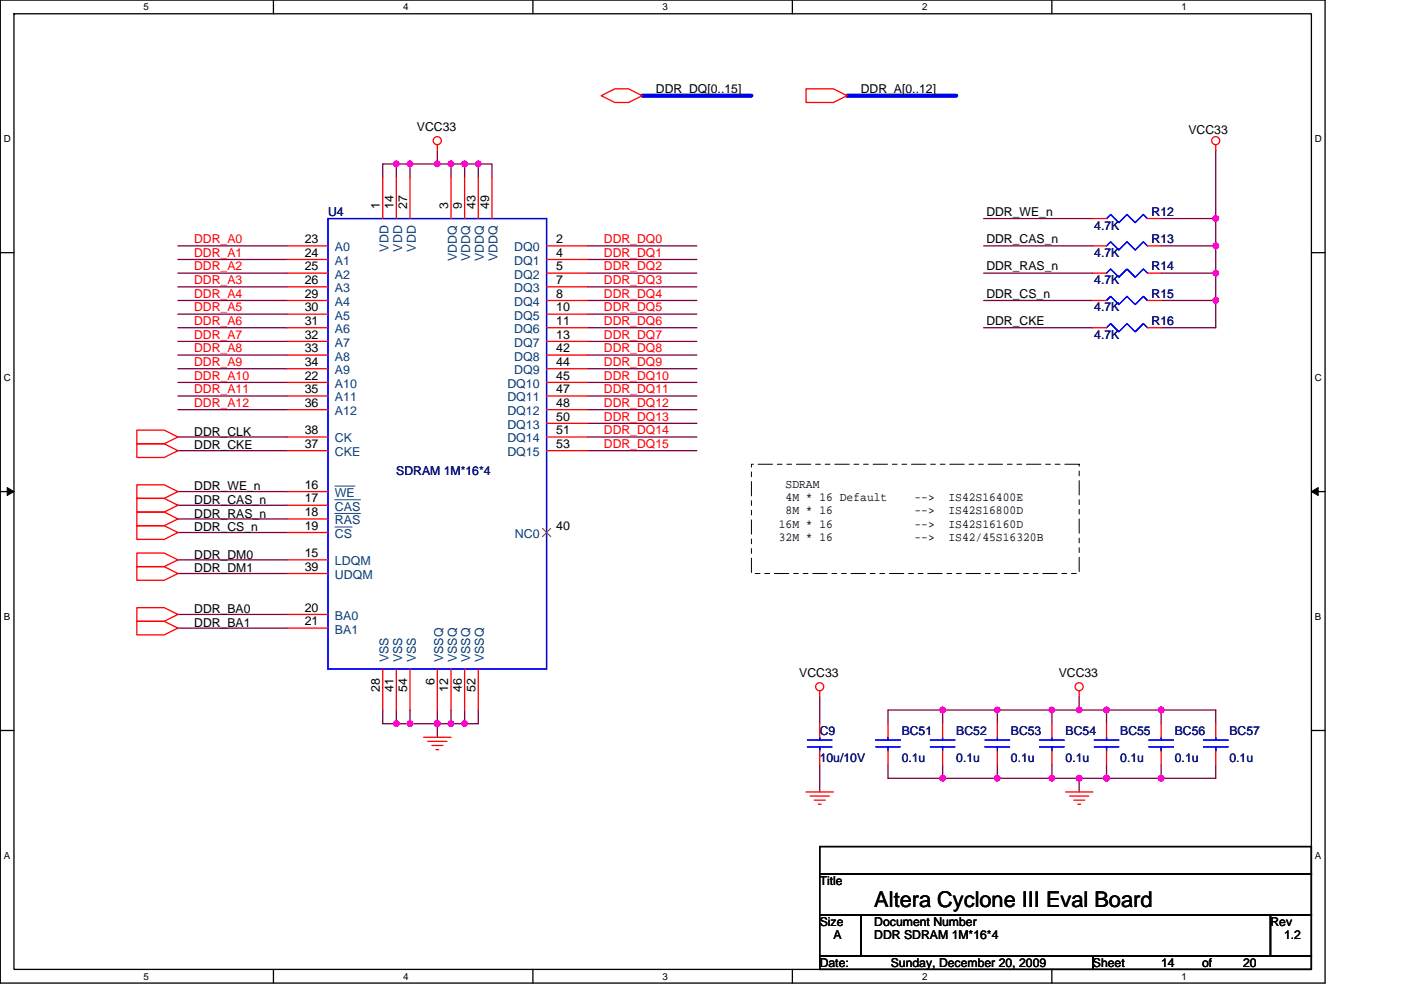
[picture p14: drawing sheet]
<svg xmlns="http://www.w3.org/2000/svg" width="297mm" height="210mm" viewBox="0 0 297 210" stroke-linecap="round" stroke-linejoin="round" font-family="sans-serif">
<defs><g id="words">
<text font-size="4.6" x="185.4" y="192.4">Altera Cyclone III Eval Board</text>
<g font-size="2.6">
<text x="139.1" y="19.7">DDR_DQ[0..15]</text>
<text x="182.5" y="19.7">DDR_A[0..12]</text>
<text x="88.4" y="27.8">VCC33</text>
<text x="252" y="28.4">VCC33</text>
<text x="80.6" y="44.3" transform="rotate(-90 80.6 44.3)">1</text>
<text x="83.4" y="44.3" transform="rotate(-90 83.4 44.3)">14</text>
<text x="86.3" y="44.3" transform="rotate(-90 86.3 44.3)">27</text>
<text x="95" y="44.3" transform="rotate(-90 95 44.3)">3</text>
<text x="97.9" y="44.3" transform="rotate(-90 97.9 44.3)">9</text>
<text x="100.8" y="44.3" transform="rotate(-90 100.8 44.3)">43</text>
<text x="103.7" y="44.3" transform="rotate(-90 103.7 44.3)">49</text>
<text x="209.1" y="45.8">DDR_WE_n</text>
<text x="64.6" y="51.6">23</text>
<text x="117.9" y="51.6">2</text>
<text x="209.1" y="51.6">DDR_CAS_n</text>
<text x="64.6" y="54.4">24</text>
<text x="64.6" y="57.3">25</text>
<text x="117.9" y="54.4">4</text>
<text x="117.9" y="57.3">5</text>
<text x="209.1" y="57.4">DDR_RAS_n</text>
<text x="64.6" y="60.2">26</text>
<text x="64.6" y="63.1">29</text>
<text x="117.9" y="60.2">7</text>
<text x="117.9" y="63.1">8</text>
<text x="209.1" y="63.2">DDR_CS_n</text>
<text x="64.6" y="66">30</text>
<text x="64.6" y="68.9">31</text>
<text x="64.6" y="71.8">32</text>
<text x="117.9" y="66">10</text>
<text x="117.9" y="68.9">11</text>
<text x="117.9" y="71.8">13</text>
<text x="209.1" y="68.9">DDR_CKE</text>
<text x="64.6" y="74.7">33</text>
<text x="64.6" y="77.6">34</text>
<text x="117.9" y="74.7">42</text>
<text x="117.9" y="77.6">44</text>
<text x="64.6" y="80.5">22</text>
<text x="64.6" y="83.4">35</text>
<text x="117.9" y="80.5">45</text>
<text x="117.9" y="83.4">47</text>
<text x="64.6" y="86.3">36</text>
<text x="117.9" y="86.3">48</text>
<text x="117.9" y="89.2">50</text>
<text x="41.2" y="92.4">DDR_CLK</text>
<text x="41.2" y="95.3">DDR_CKE</text>
<text x="64.6" y="92.1">38</text>
<text x="64.6" y="95">37</text>
<text x="117.9" y="92.1">51</text>
<text x="117.9" y="95">53</text>
<text x="41.2" y="104">DDR_WE_n</text>
<text x="41.2" y="106.9">DDR_CAS_n</text>
<text x="64.6" y="103.7">16</text>
<text x="64.6" y="106.6">17</text>
<text x="166.6" y="103.5">SDRAM</text>
<text x="166.6" y="106.3">4M * 16 Default</text>
<text x="193.9" y="106.3">--&gt;</text>
<text x="201.1" y="106.3">IS42S16400E</text>
<text x="41.2" y="109.8">DDR_RAS_n</text>
<text x="41.2" y="112.7">DDR_CS_n</text>
<text x="64.6" y="109.5">18</text>
<text x="64.6" y="112.4">19</text>
<text x="117.9" y="112.4">40</text>
<text x="165.1" y="111.9">16M * 16</text>
<text x="166.6" y="109.1">8M * 16</text>
<text x="193.9" y="109.1">--&gt;</text>
<text x="193.9" y="111.9">--&gt;</text>
<text x="201.1" y="109.1">IS42S16800D</text>
<text x="201.1" y="111.9">IS42S16160D</text>
<text x="41.2" y="118.5">DDR_DM0</text>
<text x="64.6" y="118.2">15</text>
<text x="165.1" y="114.7">32M * 16</text>
<text x="193.9" y="114.7">--&gt;</text>
<text x="201.1" y="114.7">IS42/45S16320B</text>
<text x="41.2" y="121.4">DDR_DM1</text>
<text x="64.6" y="121.1">39</text>
<text x="41.2" y="130">DDR_BA0</text>
<text x="64.6" y="129.7">20</text>
<text x="41.2" y="132.9">DDR_BA1</text>
<text x="64.6" y="132.6">21</text>
<text x="169.5" y="143.7">VCC33</text>
<text x="224.5" y="143.7">VCC33</text>
<text x="80.6" y="146.9" transform="rotate(-90 80.6 146.9)">28</text>
<text x="83.4" y="146.9" transform="rotate(-90 83.4 146.9)">41</text>
<text x="86.3" y="146.9" transform="rotate(-90 86.3 146.9)">54</text>
<text x="92.1" y="145.4" transform="rotate(-90 92.1 145.4)">6</text>
<text x="95" y="146.9" transform="rotate(-90 95 146.9)">12</text>
<text x="97.9" y="146.9" transform="rotate(-90 97.9 146.9)">46</text>
<text x="100.8" y="146.9" transform="rotate(-90 100.8 146.9)">52</text>
<text x="173.8" y="187.7">Title</text>
<text x="173.8" y="196.4">Size</text>
<text x="185.4" y="196.4">Document Number</text>
<text x="269.4" y="196.4">Rev</text>
<text x="176.7" y="199.3">A</text>
<text x="185.4" y="199.3">DDR SDRAM 1M*16*4</text>
<text x="272.2" y="199.3">1.2</text>
<text x="173.8" y="205">Date:</text>
<text x="188.9" y="205">Sunday, December 20, 2009</text>
<text x="231.7" y="205">Sheet</text>
<text x="246.2" y="205">14</text>
<text x="254.9" y="205">of</text>
<text x="263.6" y="205">20</text>
</g>
<g font-size="2.6" fill="#000080">
<text x="69.6" y="45.8">U4</text>
<text x="244.2" y="45.8">R12</text>
<text x="232" y="48.7">4.7K</text>
<text x="244.2" y="51.6">R13</text>
<text x="232" y="54.5">4.7K</text>
<text x="244.2" y="57.4">R14</text>
<text x="232" y="60.3">4.7K</text>
<text x="244.2" y="63.2">R15</text>
<text x="232" y="66.1">4.7K</text>
<text x="232" y="71.8">4.7K</text>
<text x="244.2" y="69">R16</text>
<text x="84" y="100.8">SDRAM 1M*16*4</text>
<text x="173.8" y="155.8">C9</text>
<text x="191.2" y="155.8">BC51</text>
<text x="202.8" y="155.8">BC52</text>
<text x="214.3" y="155.8">BC53</text>
<text x="225.9" y="155.8">BC54</text>
<text x="237.5" y="155.8">BC55</text>
<text x="249.1" y="155.8">BC56</text>
<text x="260.7" y="155.8">BC57</text>
<text x="173.8" y="161.6">10u/10V</text>
<text x="191.2" y="161.6">0.1u</text>
<text x="202.8" y="161.6">0.1u</text>
<text x="214.3" y="161.6">0.1u</text>
<text x="225.9" y="161.6">0.1u</text>
<text x="237.5" y="161.6">0.1u</text>
<text x="249.1" y="161.6">0.1u</text>
<text x="260.7" y="161.6">0.1u</text>
</g>
<g font-size="2.6" fill="#f00">
<text x="41.2" y="51.6">DDR_A0</text>
<text x="128" y="51.6">DDR_DQ0</text>
<text x="41.2" y="54.5">DDR_A1</text>
<text x="41.2" y="57.4">DDR_A2</text>
<text x="128" y="54.5">DDR_DQ1</text>
<text x="128" y="57.4">DDR_DQ2</text>
<text x="41.2" y="60.3">DDR_A3</text>
<text x="41.2" y="63.2">DDR_A4</text>
<text x="128" y="60.3">DDR_DQ3</text>
<text x="128" y="63.2">DDR_DQ4</text>
<text x="41.2" y="66.1">DDR_A5</text>
<text x="41.2" y="68.9">DDR_A6</text>
<text x="41.2" y="71.8">DDR_A7</text>
<text x="128" y="66.1">DDR_DQ5</text>
<text x="128" y="68.9">DDR_DQ6</text>
<text x="128" y="71.8">DDR_DQ7</text>
<text x="41.2" y="74.7">DDR_A8</text>
<text x="41.2" y="77.6">DDR_A9</text>
<text x="128" y="74.7">DDR_DQ8</text>
<text x="128" y="77.6">DDR_DQ9</text>
<text x="41.2" y="80.5">DDR_A10</text>
<text x="41.2" y="83.4">DDR_A11</text>
<text x="128" y="80.5">DDR_DQ10</text>
<text x="128" y="83.4">DDR_DQ11</text>
<text x="41.2" y="86.3">DDR_A12</text>
<text x="128" y="86.3">DDR_DQ12</text>
<text x="128" y="89.2">DDR_DQ13</text>
<text x="128" y="92.1">DDR_DQ14</text>
<text x="128" y="95">DDR_DQ15</text>
</g>
<g font-size="2.6" fill="#004080">
<text x="71" y="53.3">A0</text>
<text x="82.4" y="53.4" transform="rotate(-90 82.4 53.4)">VDD</text>
<text x="85.2" y="53.4" transform="rotate(-90 85.2 53.4)">VDD</text>
<text x="88.1" y="53.4" transform="rotate(-90 88.1 53.4)">VDD</text>
<text x="109" y="53.3">DQ0</text>
<text x="71" y="56.2">A1</text>
<text x="71" y="59.1">A2</text>
<text x="96.8" y="55.4" transform="rotate(-90 96.8 55.4)">VDDQ</text>
<text x="99.7" y="55.4" transform="rotate(-90 99.7 55.4)">VDDQ</text>
<text x="102.6" y="55.4" transform="rotate(-90 102.6 55.4)">VDDQ</text>
<text x="105.5" y="55.4" transform="rotate(-90 105.5 55.4)">VDDQ</text>
<text x="109" y="56.2">DQ1</text>
<text x="109" y="59.1">DQ2</text>
<text x="71" y="62">A3</text>
<text x="71" y="64.9">A4</text>
<text x="109" y="62">DQ3</text>
<text x="109" y="64.9">DQ4</text>
<text x="71" y="67.8">A5</text>
<text x="71" y="70.7">A6</text>
<text x="109" y="67.8">DQ5</text>
<text x="109" y="70.7">DQ6</text>
<text x="71" y="73.6">A7</text>
<text x="71" y="76.5">A8</text>
<text x="109" y="73.6">DQ7</text>
<text x="109" y="76.5">DQ8</text>
<text x="71" y="79.4">A9</text>
<text x="71" y="82.3">A10</text>
<text x="107.6" y="82.3">DQ10</text>
<text x="109" y="79.4">DQ9</text>
<text x="71" y="85.2">A11</text>
<text x="71" y="88.1">A12</text>
<text x="107.6" y="85.2">DQ11</text>
<text x="107.6" y="88.1">DQ12</text>
<text x="71" y="93.9">CK</text>
<text x="107.6" y="91">DQ13</text>
<text x="107.6" y="93.9">DQ14</text>
<text x="71" y="96.8">CKE</text>
<text x="107.6" y="96.8">DQ15</text>
<text x="71" y="105.4">WE</text>
<text x="71" y="108.3">CAS</text>
<text x="71" y="111.2">RAS</text>
<text x="71" y="114.1">CS</text>
<text x="71" y="119.9">LDQM</text>
<text x="109.2" y="114.1">NC0</text>
<text x="71" y="122.8">UDQM</text>
<text x="71" y="131.5">BA0</text>
<text x="71" y="134.4">BA1</text>
<text x="82.4" y="140.5" transform="rotate(-90 82.4 140.5)">VSS</text>
<text x="85.2" y="140.5" transform="rotate(-90 85.2 140.5)">VSS</text>
<text x="88.1" y="140.5" transform="rotate(-90 88.1 140.5)">VSS</text>
<text x="93.9" y="140.5" transform="rotate(-90 93.9 140.5)">VSSQ</text>
<text x="96.8" y="140.5" transform="rotate(-90 96.8 140.5)">VSSQ</text>
<text x="99.7" y="140.5" transform="rotate(-90 99.7 140.5)">VSSQ</text>
<text x="102.6" y="140.5" transform="rotate(-90 102.6 140.5)">VSSQ</text>
</g>
<g font-size="2.1">
<text x="30.5" y="2.2">5</text>
<text x="85.5" y="2.2">4</text>
<text x="140.5" y="2.2">3</text>
<text x="195.5" y="2.2">2</text>
<text x="250.5" y="2.2">1</text>
<text x=".8" y="30.1">D</text>
<text x="278.8" y="30.1">D</text>
<text x=".8" y="80.8">C</text>
<text x="278.8" y="80.8">C</text>
<text x=".8" y="131.4">B</text>
<text x="278.8" y="131.4">B</text>
<text x=".8" y="182.1">A</text>
<text x="278.8" y="182.1">A</text>
<text x="30.5" y="207.8">5</text>
<text x="85.5" y="207.8">4</text>
<text x="140.5" y="207.8">3</text>
<text x="195.5" y="207.8">2</text>
<text x="250.5" y="207.8">1</text>
</g>
</g></defs>
<path d="M.1 0h280.8v208.5h-280.8zM3 2.9h275v202.7h-275z" fill="none" stroke="#000" stroke-width=".28"/>
<g fill="#fff">
<path d="M30.5 .3h1.1v2.3h-1.1z"/>
<path d="M30.5 205.9h1.1v2.3h-1.1z"/>
</g>
<path d="M58 0v2.9M58 205.6v2.9" fill="none" stroke="#000" stroke-width=".28"/>
<g fill="#fff">
<path d="M85.5 .3h1.1v2.3h-1.1z"/>
<path d="M85.5 205.9h1.1v2.3h-1.1z"/>
</g>
<path d="M113 0v2.9M113 205.6v2.9" fill="none" stroke="#000" stroke-width=".28"/>
<g fill="#fff">
<path d="M140.5 .3h1.1v2.3h-1.1z"/>
<path d="M140.5 205.9h1.1v2.3h-1.1z"/>
</g>
<path d="M168 0v2.9M168 205.6v2.9" fill="none" stroke="#000" stroke-width=".28"/>
<g fill="#fff">
<path d="M195.5 .3h1.2v2.3h-1.2z"/>
<path d="M195.5 205.9h1.2v2.3h-1.2z"/>
</g>
<path d="M223 0v2.9M223 205.6v2.9" fill="none" stroke="#000" stroke-width=".28"/>
<g fill="#fff">
<path d="M250.5 .3h1.2v2.3h-1.2z"/>
<path d="M250.5 205.9h1.2v2.3h-1.2z"/>
<path d="M.8 28.3h1.5v2.3h-1.5z"/>
<path d="M278.8 28.3h1.5v2.3h-1.5z"/>
<path d="M.8 78.9h1.5v2.3h-1.5z"/>
<path d="M278.8 78.9h1.5v2.3h-1.5z"/>
</g>
<path d="M.1 53.6h2.9M278 53.6h2.9" fill="none" stroke="#000" stroke-width=".28"/>
<g fill="#fff">
<path d="M.8 129.6h1.4v2.3h-1.4z"/>
<path d="M278.8 129.6h1.4v2.3h-1.4z"/>
</g>
<path d="M.1 104.3h2.9M278 104.3h2.9" fill="none" stroke="#000" stroke-width=".28"/>
<path d="M1.5 103.4l1.5 .9-1.5 .8zM278 104.3l1.5-.9v1.7z" fill="#000" stroke="#000" stroke-width=".21"/>
<g fill="#fff">
<path d="M.8 180.3h1.4v2.3h-1.4z"/>
<path d="M278.8 180.3h1.4v2.3h-1.4z"/>
</g>
<path d="M.1 154.9h2.9M278 154.9h2.9M173.8 179.6h104.2v5.7h-104.2zM173.8 194h8.7v8.7h-8.7zM173.8 185.3h104.2v8.7h-104.2zM182.5 194h86.9v8.7h-86.9zM269.4 194h8.6v8.7h-8.6zM173.8 202.7h57.9v2.9h-57.9zM231.7 202.7h46.3v2.9h-46.3z" fill="none" stroke="#000" stroke-width=".28"/>
<path d="M159.3 98.5h69.5v23.1h-69.5z" fill="none" stroke="#000" stroke-width=".21" stroke-dasharray="3 1 1 1 1 1"/>
<g fill="none" stroke="#800040" stroke-width=".28">
<path d="M84 34.8h-2.9v2.9M84 34.8v2.9M84 34.8h2.9M86.9 34.8v2.9M86.9 34.8h5.8M92.7 31.9v2.9M92.7 34.8h2.9M95.6 34.8v2.9M95.6 34.8h2.9M98.5 34.8v2.9M98.5 34.8h2.9M101.4 34.8v2.9"/>
<path d="M101.4 34.8h2.9v2.9M257.8 31.9v14.5h-11.6M37.7 52.2h23.2M37.7 55h23.2M37.7 57.9h23.2M124.6 52.2h23.1M124.6 55h23.1M124.6 57.9h23.1M208.6 46.4h23.1M208.6 52.2h23.1M208.6 57.9h23.1M257.8 46.4v5.8h-11.6"/>
<path d="M257.8 52.2v5.7h-11.6M257.8 57.9v5.8h-11.6M37.7 60.8h23.2M37.7 63.7h23.2M37.7 66.6h23.2M37.7 69.5h23.2M37.7 72.4h23.2M37.7 75.3h23.2M37.7 78.2h23.2M124.6 60.8h23.1M124.6 63.7h23.1M124.6 66.6h23.1"/>
<path d="M124.6 69.5h23.1M124.6 72.4h23.1M124.6 75.3h23.1M124.6 78.2h23.1M208.6 63.7h23.1M208.6 69.5h23.1M257.8 63.7v5.8h-11.6M37.7 81.1h23.2M37.7 84h23.2M37.7 86.9h23.2M37.7 92.7h23.2M37.7 95.6h23.2"/>
<path d="M124.6 81.1h23.1M124.6 84h23.1M124.6 86.9h23.1M124.6 89.8h23.1M124.6 92.7h23.1M124.6 95.6h23.1M37.7 104.3h23.2M37.7 107.2h23.2M37.7 110.1h23.2M37.7 112.9h23.2M37.7 118.7h23.2M37.7 121.6h23.2"/>
<path d="M37.7 130.3h23.2M37.7 133.2h23.2M81.1 150.6v2.9h2.9M84 150.6v2.9M84 153.5h2.9M86.9 150.6v2.9M86.9 153.5h5.8M92.7 153.5v2.9M92.7 150.6v2.9M92.7 153.5h2.9M95.6 150.6v2.9M95.6 153.5h2.9"/>
<path d="M98.5 150.6v2.9M101.4 150.6v2.9h-2.9M173.8 147.7v5.8M199.9 150.6v2.9M199.9 150.6h-11.6v2.9M199.9 150.6h11.6M211.5 150.6v2.9M211.5 150.6h11.5M223 150.6v2.9M223 150.6h5.8M228.8 147.7v2.9M228.8 150.6h5.8"/>
<path d="M234.6 150.6h11.6M234.6 150.6v2.9M246.2 150.6v2.9M246.2 150.6h11.6v2.9M173.8 162.2v5.8M188.3 162.2v2.9h11.6M199.9 165.1h11.6M199.9 162.2v2.9M211.5 165.1h11.5M211.5 162.2v2.9M223 165.1h5.8M223 162.2v2.9"/>
<path d="M228.8 165.1v2.9M228.8 165.1h5.8M234.6 162.2v2.9M234.6 165.1h11.6M246.2 162.2v2.9M257.8 162.2v2.9h-11.6"/>
</g>
<g fill="#f0f" stroke="#f0f" stroke-width=".28">
<circle cx="234.6" cy="165.1" r=".57"/>
<circle cx="223" cy="150.6" r=".57"/>
<circle cx="228.8" cy="165.1" r=".57"/>
<circle cx="223" cy="165.1" r=".57"/>
<circle cx="211.4" cy="150.6" r=".57"/>
<circle cx="211.4" cy="165.1" r=".57"/>
<circle cx="199.9" cy="165.1" r=".57"/>
<circle cx="199.9" cy="150.6" r=".57"/>
<circle cx="246.2" cy="165.1" r=".57"/>
<circle cx="246.2" cy="150.6" r=".57"/>
<circle cx="234.6" cy="150.6" r=".57"/>
<circle cx="228.8" cy="150.6" r=".57"/>
<circle cx="98.5" cy="34.8" r=".57"/>
<circle cx="92.7" cy="34.8" r=".57"/>
<circle cx="84" cy="34.8" r=".57"/>
<circle cx="95.6" cy="34.8" r=".57"/>
<circle cx="101.4" cy="34.8" r=".57"/>
<circle cx="86.9" cy="34.8" r=".57"/>
<circle cx="84" cy="153.5" r=".57"/>
<circle cx="95.6" cy="153.5" r=".57"/>
<circle cx="98.5" cy="153.5" r=".57"/>
<circle cx="92.7" cy="153.5" r=".57"/>
<circle cx="86.9" cy="153.5" r=".57"/>
<circle cx="257.8" cy="63.7" r=".57"/>
<circle cx="257.8" cy="46.3" r=".57"/>
<circle cx="257.8" cy="52.1" r=".57"/>
<circle cx="257.8" cy="57.9" r=".57"/>
</g>
<path d="M136.2 20.3h23.1M179.6 20.3h23.2" fill="none" stroke="#00f" stroke-width=".87"/>
<g fill="none" stroke="#f00" stroke-width=".28">
<path d="M170.9 18.8h5.8l2.9 1.5-2.9 1.4h-5.8zM81.1 37.7v8.7M84 37.7v8.7M86.9 37.7v8.7M92.7 30.7v1.2M95.6 37.7v8.7M98.5 37.7v8.7M101.4 37.7v8.7M104.3 37.7v8.7M127.5 20.3l2.9-1.5h2.9l2.9 1.5-2.9 1.4h-2.9zM257.8 30.7v1.2M60.9 52.2h8.7"/>
<path d="M60.9 55h8.7M60.9 57.9h8.7M115.9 52.2h8.7M115.9 55h8.7M115.9 57.9h8.7M231.7 46.4h2.9M231.7 57.9h2.9M231.7 52.2h2.9M243.3 46.4h2.9M243.3 57.9h2.9M243.3 52.2h2.9M60.9 60.8h8.7"/>
<path d="M60.9 63.7h8.7M60.9 66.6h8.7M60.9 69.5h8.7M60.9 72.4h8.7M60.9 75.3h8.7M60.9 78.2h8.7M115.9 60.8h8.7M115.9 63.7h8.7M115.9 66.6h8.7M115.9 69.5h8.7M115.9 72.4h8.7M115.9 75.3h8.7"/>
<path d="M115.9 78.2h8.7M231.7 63.7h2.9M231.7 69.5h2.9M243.3 63.7h2.9M243.3 69.5h2.9M29 91.2h5.8l2.9 1.5-2.9 1.4h-5.8zM29 94.1h5.8l2.9 1.5-2.9 1.4h-5.8zM60.9 92.7h8.7M60.9 95.6h8.7M60.9 81.1h8.7M60.9 84h8.7M60.9 86.9h8.7"/>
<path d="M115.9 81.1h8.7M115.9 84h8.7M115.9 86.9h8.7M115.9 89.8h8.7M115.9 92.7h8.7M115.9 95.6h8.7M29 102.8h5.8l2.9 1.5-2.9 1.4h-5.8zM29 105.7h5.8l2.9 1.5-2.9 1.4h-5.8zM29 108.6h5.8l2.9 1.5-2.9 1.4h-5.8zM29 111.5h5.8l2.9 1.4-2.9 1.5h-5.8zM29 117.3h5.8l2.9 1.4-2.9 1.5h-5.8zM60.9 104.3h8.7"/>
<path d="M60.9 107.2h8.7M60.9 110.1h8.7M60.9 112.9h8.7M60.9 118.7h8.7M115.9 112.9h.1M29 128.9h5.8l2.9 1.4-2.9 1.5h-5.8zM29 131.8h5.8l2.9 1.4-2.9 1.5h-5.8zM29 120.2h5.8l2.9 1.4-2.9 1.5h-5.8zM60.9 121.6h8.7M60.9 130.3h8.7M60.9 133.2h8.7M81.1 141.9v8.7"/>
<path d="M84 141.9v8.7M86.9 141.9v8.7M89.8 156.4h5.8M90.7 157.2h4.1M91.6 158.1h2.3M92.4 159h.6M92.7 141.9v8.7M95.6 141.9v8.7M98.5 141.9v8.7M101.4 141.9v8.7M173.8 146.5v1.2M173.8 153.5v2.9"/>
<path d="M173.8 159.3v2.9M188.3 153.5v2.9M188.3 159.3v2.9M199.9 153.5v2.9M199.9 159.3v2.9M211.5 153.5v2.9M211.5 159.3v2.9M223 153.5v2.9M223 159.3v2.9M228.8 146.5v1.2M234.6 153.5v2.9M234.6 159.3v2.9"/>
<path d="M246.2 153.5v2.9M246.2 159.3v2.9M257.8 153.5v2.9M257.8 159.3v2.9M170.9 168h5.8M171.8 168.8h4M172.6 169.7h2.4M173.5 170.6h.6M225.9 168h5.8M226.8 168.8h4M227.7 169.7h2.3M228.5 170.6h.6"/>
<circle cx="92.7" cy="29.8" r=".86"/>
<circle cx="257.8" cy="29.8" r=".86"/>
<circle cx="173.8" cy="145.7" r=".86"/>
<circle cx="228.8" cy="145.7" r=".86"/>
</g>
<g fill="none" stroke="#00f" stroke-width=".28">
<path d="M69.6 46.4h46.3v95.5h-46.3zM234.6 46.4l.9-.9 1.7 1.7 1.7-1.7 1.8 1.7 1.7-1.7 .9 .9M234.6 57.9l.9-.8 1.7 1.7 1.7-1.7 1.8 1.7 1.7-1.7 .9 .8M234.6 52.2l.9-.9 1.7 1.7 1.7-1.7 1.8 1.7 1.7-1.7 .9 .9M234.6 63.7l.9-.8 1.7 1.7 1.7-1.7 1.8 1.7 1.7-1.7 .9 .8M234.6 69.5l.9-.9 1.7 1.8 1.7-1.8 1.8 1.8 1.7-1.8 .9 .9M171.2 158.4h5.2M171.2 157h5.2M173.8 156.4v.6M173.8 158.4v.9M185.7 158.4h5.2M185.7 157h5.2"/>
<path d="M188.3 156.4v.6M188.3 158.4v.9M197.2 158.4h5.3M197.2 157h5.3M199.9 156.4v.6M199.9 158.4v.9M208.8 158.4h5.3M208.8 157h5.3M211.5 156.4v.6M211.5 158.4v.9M220.4 158.4h5.2M220.4 157h5.2"/>
<path d="M223 156.4v.6M223 158.4v.9M232 158.4h5.2M232 157h5.2M234.6 156.4v.6M234.6 158.4v.9M243.6 158.4h5.2M243.6 157h5.2M246.2 156.4v.6M246.2 158.4v.9M255.2 158.4h5.2M255.2 157h5.2"/>
<path d="M257.8 156.4v.6M257.8 158.4v.9"/>
</g>
<path d="M71 103.1h4.2M71 106h5.4M71 108.9h5.4M71 111.8h3.7" fill="none" stroke="#004080" stroke-width=".21"/>
<path d="M115 112.1l1.8 1.7M116.8 112.1l-1.8 1.7" fill="none" stroke="#804000" stroke-width=".21"/>
<use href="#words"/>
</svg>
